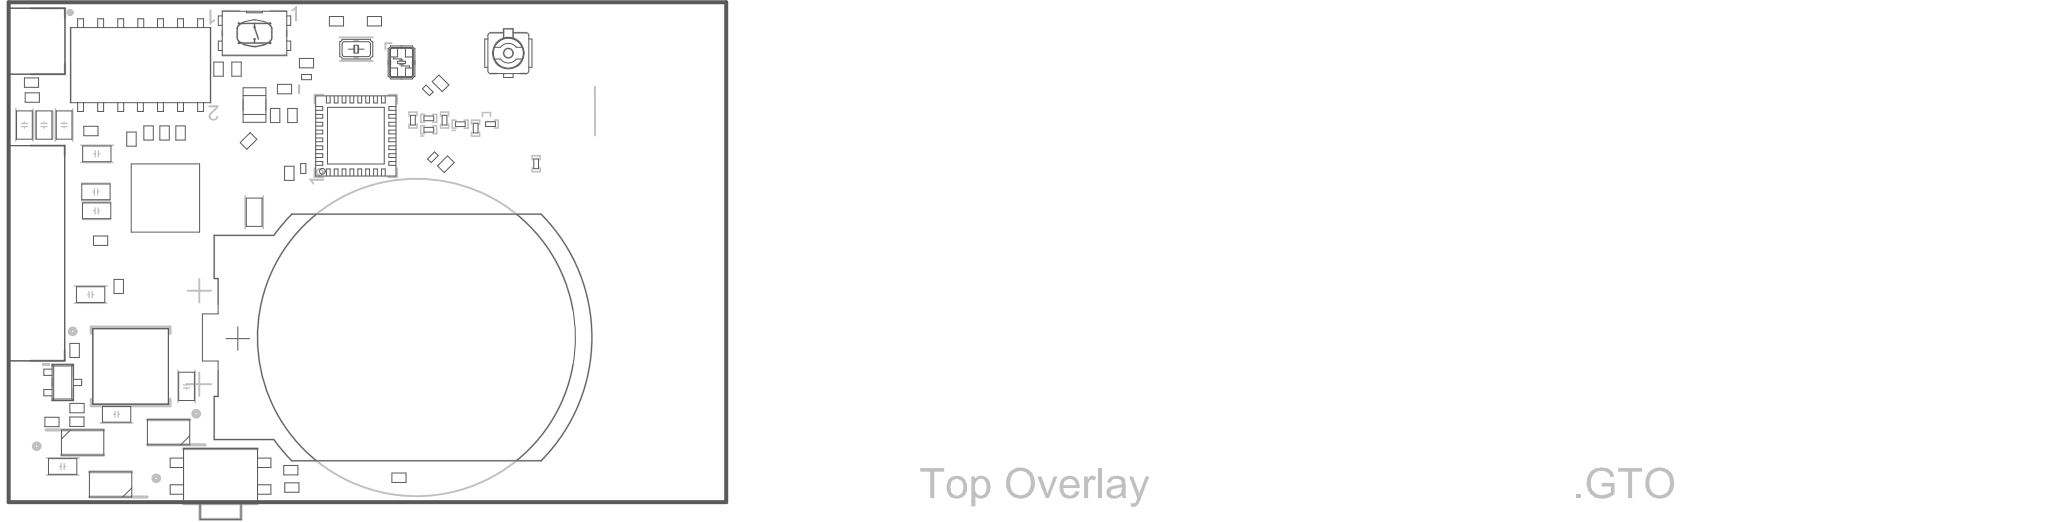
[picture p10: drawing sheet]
<svg xmlns="http://www.w3.org/2000/svg" width="434mm" height="110mm" viewBox="0 0 434 110" stroke-linecap="round" stroke-linejoin="round" font-family="sans-serif">
<g fill="none" stroke="#c0c0c0" stroke-width=".33">
<path d="M3.3 23v6.9M7 23v6.9M7.5 23.5v5.9M11.2 23.5v5.9M11.7 23v6.9M15.4 23v6.9M17.1 30.7h6.9M17.1 34.4h6.8M17.3 38.8h6M86.5 26.2v.9h1.7v-.9M86.5 24.6v-.9h1.7v.9M89 28.8h.7"/>
<path d="M89.9 24.2h-.9v1.7h.9M89.9 26.6h-.9v1.7h.9M91.6 26.6h.8v1.7h-.8M91.6 24.2h.8v1.7h-.8M93.2 26.2v.9h1.7v-.9M93.2 24.6v-.9h1.7v.9M95.7 27.6h.7M96.5 25.4h-.8v1.7h.8M98.2 25.4h.9v1.7h-.9M99.8 28v.8h1.7v-.8M99.8 26.3v-.9h1.7v.9M102.1 24.6v-.8h1.7v.8"/>
<path d="M104.6 25.4h.8v1.7h-.8M112.6 33.8v-.9h1.7v.9M112.6 35.5v.8h1.7v-.8M17.3 42.4h6M17.4 46.4h6M17.4 42.8h6M51.9 41.4v7M55.7 41.4v7M15.8 60.5h6.9M15.8 64.1h6.8M37.6 78.3v6.8M41.3 78.3v6.9"/>
<path d="M9.8 96.8h7M21.2 89.5h6.9M21.3 85.8h6.8M9.8 100.5h6.9"/>
</g>
<path d="M63.3 18v1.7" fill="none" stroke="#c0c0c0" stroke-width=".5"/>
<path d="M19.3 70.5v-1.3h16.7v1.3M9.7 91h12.3M13 96.3h9M18.9 99.8h9M19.3 84.5v1.3h16.7v-1.3M31.2 94.1h12.2M31.2 88.8h9M38.8 94.9h15.7M18.9 105.1h12.3M38.8 106.5h15.7M42.3 106.5v3.4h8.7v-3.4" fill="none" stroke="#c0c0c0" stroke-width=".67"/>
<path d="M1.8 4.2v9M6.5 1.7h7.3v2.1M13.8 13.6v2.1h-7.3M1.7 33.3v40.6M6.5 30.8h7.2v2.1M13.7 74.2v2.1h-7.2" fill="none" stroke="#c0c0c0" stroke-width=".51"/>
<g fill="none" stroke="#c0c0c0" stroke-width=".27">
<path d="M4.5 26.1h1.3M4.5 26.8h1.3M5.2 25.8v.3M5.2 26.8v.3M8.7 26.1h1.3M8.7 26.8h1.3M9.3 25.8v.3M9.3 26.8v.3M12.9 26.1h1.3M12.9 26.8h1.3M13.6 25.8v.3M13.6 26.8v.3"/>
<path d="M19.8 32.5h.4M20 39.9v1.4M20.2 31.9v1.3M20.6 39.9v1.4M20.8 32.5h.4M20.8 31.9v1.3M19.6 40.6h.4M19.8 44.6h.3M20.1 43.9v1.4M20.6 40.6h.4M20.8 43.9v1.4M20.8 44.6h.3"/>
<path d="M18.5 62.3h.3M18.8 61.7v1.3M19.5 62.3h.3M19.5 61.7v1.3M12.6 98.7h.3M12.9 98v1.3M13.6 98.7h.3M13.6 98v1.3M24 87.6h.3M24.3 87v1.3M25 87.6h.3M25 87v1.3"/>
<path d="M38.8 82.1h1.3M38.8 81.4h1.3M39.5 81.1v.3M39.5 82.1v.3"/>
</g>
<g fill="none" stroke="#c0c0c0" stroke-width=".4">
<path d="M14.9 5.8v15.9M44.6 5.8v15.9M47 2.3h3.6M47 6.4v1.2M47 11.8h13.7M50.2 6v2M50.5 4.9h6.7M50.5 9.1h6.7M51.9 9.5l1.7 .4 2.2-.4M53.9 4.9v.9l.8 2.5M53.9 8.3v.8M57.1 2.3h3.6"/>
<path d="M57.5 6v2M60.7 6.4v1.2M71.9 12.9h7M71.9 7.9h7M75 12.2h.8M75 8.6h.8M82.1 12.8v.8M82.6 12.8v.8M82.9 9.1h-1.3v1.4M84.9 10.2h.2M84.9 9.7h.2M84.9 16.2h.2"/>
<path d="M84.9 16.7h.2M87.3 12.8v.8M87.8 12.8v.8M103.8 15.6h1.3M103.8 6.9h2.8M106.6 8.1v-2h2v2M108.6 6.9h2.7M110.1 15.6h1.2M125.9 18.3v10.4M51.4 21.1v2.2M56.3 21.1v2.2M66.6 35.6v1.9h1.9"/>
<path d="M68.5 20h-1.9v1.9M82.1 20h1.9v1.9M84 35.6v1.9h-1.9M42.2 59v5M58 49.8h-12.7v9.1h.9v5.4M61.8 45.3h52.7M11 77.5v-.4h4.5v2.6M11 80v1.8M39.7 61.5h5M42.2 78.8v5M46.2 78.4v5.4h-.9v9.2h12.7M15.5 82.2v2.5h-4.5v-.4"/>
<path d="M39.7 81.3h5M61.8 97.5h52.7"/>
</g>
<path d="M8.9 76.8h1.6v.5h-1.6z" fill-rule="evenodd" fill="#c0c0c0"/>
<g fill="#c0c0c0">
<path d="M333.7 104.5h.9v.8h-.9z"/>
<path d="M336.8 99.6a3.3 3.3 0 0 1 4.4 .2l.4 1-.8 .2a2.07 2.07 0 0 0-3.5-.7 3.3 3.3 0 0 0 0 3.8 2.79 2.79 0 0 0 3.6 0v-1.2h-1.9v-.8h2.7v2.4a3.6 3.6 0 0 1-5.7-.8v-.1a4.2 4.2 0 0 1 .8-4z"/>
<path d="M342.5 99h5v.8h-2.1v5.5h-.8v-5.5h-2.1z"/>
<path d="M194.7 99h5.1v.8h-2.1v5.5h-.8v-5.5h-2.2z"/>
<path d="M219.5 100.8h.9l1.2 3.6 1.4-3.6h.8l-1.8 4.5h-.7z"/>
<path d="M229.4 100.8h.8v.7a1.06 1.06 0 0 1 1.4-.7l.4 .1-.3 .7a.89 .89 0 0 0-1-.1 .89 .89 0 0 0-.4 1v2.8h-.9z"/>
<path d="M232.4 99h.8v6.3h-.8z"/>
<path d="M239 100.8h.8l1.3 3.7 1.4-3.7h.7l-1.8 4.7a2.58 2.58 0 0 1-1.3 1.7l-.3 .1-.5-.2v-.7a.93 .93 0 0 0 1.3-.8l.1-.3z"/>
<path d="M44.2 22.3h2.1a2.96 2.96 0 0 1-1.5 1.8 .68 .68 0 0 0 .2 1.1h.4l.3-.2 .1-.4h.4a1.01 1.01 0 0 1-1.5 .8 1.01 1.01 0 0 1-.1-1.7l1.2-1h-1.6z"/>
<path d="M44.3 2h.5v2.6l.1-.3 .6-.2a.88 .88 0 0 1-.7 .8l-.2 .3h-.3z"/>
<path d="M65.4 37.8h3.2v.4h-2.5l.5 .7-.4 .1-.4-.6-.4-.3z"/>
<path d="M61.7 2l.6-.3 .3-.4h.3v3.2h-.5v-2.5l-.6 .4z"/>
<path d="M349.6 100.2a3.2 3.2 0 0 0 .5 4.2 2.1 2.1 0 0 0 2.2 .1 2.1 2.1 0 0 0 1.1-1.9 2.34 2.34 0 0 0-2.7-2.9zM348.7 100.1a3.2 3.2 0 0 1 3.8-.9 3.2 3.2 0 0 1 1.8 3.4 3.1 3.1 0 0 1-3.7 2.8 3.1 3.1 0 0 1-2.3-4z"/>
<path d="M201.4 101.8v.1a2.11 2.11 0 0 0 .4 2.7 1.33 1.33 0 0 0 2-1.1l.1-.2a1.71 1.71 0 0 0-1.3-2l-.6 .1zM201 101.1a2.27 2.27 0 0 1 2.7-.1 2.27 2.27 0 0 1 .9 2.5 2.19 2.19 0 0 1-2.5 1.9 2.19 2.19 0 0 1-1.8-2.6l.4-1.3z"/>
<path d="M205.6 100.8h.7v.6a1.73 1.73 0 0 1 1.8-.7 1.73 1.73 0 0 1 1.4 1.4 2.56 2.56 0 0 1-1.2 3.2 1.46 1.46 0 0 1-1.9-.4v2.2h-.8zM206.7 101.7a2.67 2.67 0 0 0 .1 2.9 1.3 1.3 0 0 0 1.4 0 1.3 1.3 0 0 0 .6-1.3 1.59 1.59 0 0 0-1.2-2h-.3z"/>
<path d="M214.4 100.2a3.2 3.2 0 0 0 .4 4.2 2.1 2.1 0 0 0 2.2 .1 2.1 2.1 0 0 0 1.1-1.9 2.34 2.34 0 0 0-2.6-2.9zM213.4 100.1a3.1 3.1 0 0 1 3.8-.9 3.1 3.1 0 0 1 1.8 3.4 3.1 3.1 0 0 1-3.7 2.8 3.1 3.1 0 0 1-2.3-4z"/>
<path d="M225.5 101.6l-.5 1h2.7a1.32 1.32 0 0 0-.8-1.2 1.32 1.32 0 0 0-1.4 .2zM224.7 101.4a2.21 2.21 0 0 1 2.6-.5 2.21 2.21 0 0 1 1.2 2.3h-3.5a1.36 1.36 0 0 0 1 1.6 1.36 1.36 0 0 0 1.7-.9l.8 .1a2.21 2.21 0 0 1-2.7 1.4 2.21 2.21 0 0 1-1.5-2.7z"/>
<path d="M235.1 103.7a.79 .79 0 0 0 .1 1 .79 .79 0 0 0 .9 .1 1.29 1.29 0 0 0 1.2-1.7l-1.6 .3zM234.7 101.2a2.41 2.41 0 0 1 3.4 .2l.1 .8v2.7l.2 .4h-.8l-.1-.5a2.25 2.25 0 0 1-3.2 0l-.1-.5a1.46 1.46 0 0 1 1.6-1.6l1.5-.2a.86 .86 0 0 0-.1-1 .86 .86 0 0 0-1-.2l-.7 .1-.4 .7h-.8z"/>
</g>
<circle cx="14.8" cy="2.6" r=".43" fill="none" stroke="#c0c0c0" stroke-width=".67"/>
<g fill="none" stroke="#c0c0c0" stroke-width=".4">
<path d="M50.2 8a2.3 2.3 0 0 0 1.7 1.5M51.5 4.7l-1.1 .7-.2 .6M56.3 4.7l1 .7 .2 .6M57.5 8a2.3 2.3 0 0 1-1.7 1.5M105 13.3l.7 .7M105 9.2a3.3 3.3 0 0 1 5.2 0M110.2 13.3l-.8 .7M61.8 45.3l-2 2.2-1.8 2.3M114.5 45.3a37 37 0 0 1 0 52.2M121.3 65.5a33.6 33.6 0 0 0-51.7-22.2 33.6 33.6 0 0 0 0 56.2 33.6 33.6 0 0 0 51.7-22.3M58 93l1.8 2.3 2 2.2"/>
<circle cx="50.5" cy="4.9" r=".08"/>
<circle cx="50.5" cy="9.1" r=".08"/>
<circle cx="53.9" cy="5.8" r=".08"/>
<circle cx="53.9" cy="8.3" r=".08"/>
<circle cx="57.2" cy="4.9" r=".08"/>
<circle cx="57.2" cy="9.1" r=".08"/>
<circle cx="107.6" cy="11.2" r="1"/>
<circle cx="67.6" cy="36.4" r=".67"/>
</g>
<g fill="none" stroke="#c0c0c0" stroke-width=".85">
<circle cx="15.4" cy="70.1" r=".6"/>
<circle cx="7.8" cy="94.4" r=".6"/>
<circle cx="41.5" cy="87.5" r=".6"/>
<circle cx="33.1" cy="101.2" r=".6"/>
</g>
<g fill="none" stroke="#5a5a5a" stroke-width=".21">
<path d="M1.8 1.7h12v14h-12zM1.8 1.7v14M5.2 16.5h3v2h-3zM5.3 19.6h3v2h-3zM14.9 5.8h29.7v15.9h-29.7zM16.4 5.8v-1.8h1.3v1.8M20.7 5.8v-1.8h1.2v1.8M24.9 5.8v-1.8h1.3v1.8M29.2 5.8v-1.8h1.2v1.8M33.3 5.8v-1.8h1.3v1.8M37.6 5.8v-1.8h1.2v1.8M41.8 5.8v-1.8h1.3v1.8"/>
<path d="M45.3 13.1h1.9v3h-1.9zM47 3.4h-.8v2h.8M47 8.7h-.8v2h.8M47 2.4h13.7v9.3h-13.7zM49.1 13.1h2v3h-2zM50.4 5.4a5.1 5.1 0 0 1 5.4-.9 2.31 2.31 0 0 1 1.7 1.5v2a2.3 2.3 0 0 1-1.7 1.5 5.1 5.1 0 0 1-5.4-.9l-.2-.6v-2zM50.5 9.1h6.7M50.5 4.9h6.7M51.4 18.6h4.9v7.3h-4.9zM52.2 2.4v.3h3.3v-.3M53.9 4.9v.9l.8 2.5M53.9 8.3v.8"/>
<path d="M58.7 17.8h3v2h-3zM60.7 3.4h.8v2h-.8M60.7 8.7h.8v2h-.8M63.4 12.4h3v2h-3zM63.8 15.8h2.1v1.1h-2.1zM69.7 3.5h3v2h-3zM71.9 8.8h.3l.2-.5h6l.2 .5h.3v3.2l-.4 .2-.1 .3h-6l-.2-.5h-.3zM72.5 9.1l.4-.3 5.2 .1 .3 .4-.1 2.4-.4 .3-5.3-.1-.2-.4zM73.7 10.4h1.2M74.9 9.6v1.6M75.1 9.6h.6v1.6h-.6zM75.9 10.4h1.2"/>
<path d="M75.9 9.6v1.6M77.7 3.5h3v2h-3zM82.1 10.2h.3l.2-.5h4.7l.3 .5h.2v6l-.4 .2-.1 .3h-4.7l-.2-.4-.3-.1zM82.5 10.3l.5-.2h4l.4 .2 .1 5.6-.3 .4-4.2 .1-.5-.3zM82.6 14.4h1.5v1.8M82.7 10.4l.3-.2h4l.3 .2v5.5l-.2 .3h-4.1l-.3-.2zM83.3 12.1v.4h1.7v.2M84.1 10.2v1.8h-1.5M84.1 13h1.7v.5h-1.7zM84.6 13.7h.8M84.6 12.7h.8M85 13.7v.3h1.6v.3"/>
<path d="M85.8 10.2v1.8h1.5M87.3 14.4h-1.5v1.8M89.4 18.8l.8-.8 1.5 1.5-.8 .7zM91.5 17.3l1.4-1.4 2.1 2.1-1.4 1.4zM103.3 8.3h-.7v5.9h.7M104.7 10h1.2a2.09 2.09 0 0 1 3.4 0h1.2M104.7 12.5h1.2a2.09 2.09 0 0 0 3.4 0h1.2M106.6 6.9h-2.8a.58 .58 0 0 0-.5 .6v7.5a.58 .58 0 0 0 .5 .6h7.5a.58 .58 0 0 0 .6-.6v-7.5a.58 .58 0 0 0-.6-.6h-2.7M106.6 8.1v-2h2v2M106.6 15.6v.8h2v-.8M111.9 8.3h.7v5.9h-.7M1.7 30.8h12v45.5h-12z"/>
<path d="M1.8 30.8v45.5M3.5 23.5h3.3v5.9h-3.3zM7.7 23.5h3.3v5.9h-3.3zM11.9 23.5h3.3v5.9h-3.3zM16.4 21.7v1.9h1.3v-1.9M17.3 38.9h6v3.4h-6zM17.5 30.9h6v3.3h-6zM17.7 26.7h3v2h-3zM20.7 21.7v1.9h1.2v-1.9M24.9 21.7v1.9h1.3v-1.9M26.8 27.9h2v3h-2zM27.8 34.7h14.4v14.4h-14.4z"/>
<path d="M29.1 21.7v1.9h1.2v-1.9M30.4 26.6h2v3h-2zM33.3 21.7v1.9h1.3v-1.9M33.8 26.6h2v3h-2zM37.2 26.6h2v3h-2zM37.6 21.7v1.9h1.2v-1.9M41.8 21.7v1.9h1.3v-1.9M50.8 30.2l2.1-2.1 1.5 1.4-2.2 2.1zM51.4 20.2h4.9M51.4 24.2h4.9M57.2 22.9h2v3h-2zM60.2 35.2h2v3h-2z"/>
<path d="M60.9 22.9h2v3h-2zM63.6 34.6h1.1v2.1h-1.1zM66.8 22.5h1.5v.8h-1.5M66.8 24.2h1.5v.8h-1.5M66.8 25.9h1.5v.8h-1.5M66.8 27.5h1.5v.8h-1.5M66.8 29.2h1.5v.8h-1.5M66.8 30.9h1.5v.7h-1.5M66.8 32.5h1.5v.8h-1.5M66.8 34.2h1.5v.8h-1.5M66.8 20.3h17v16.9h-17zM69.1 20.3v1.5h.8v-1.5"/>
<path d="M69.1 37.2v-1.5h.8v1.5M69.3 22.7h12v12h-12zM70.7 20.3v1.5h.8v-1.5M70.7 37.2v-1.5h.8v1.5M72.4 20.3v1.5h.8v-1.5M72.4 37.2v-1.5h.8v1.5M74.1 20.3v1.5h.8v-1.5M74.1 37.2v-1.5h.8v1.5M75.7 20.3v1.5h.8v-1.5M75.7 37.2v-1.5h.8v1.5M77.4 20.3v1.5h.8v-1.5M77.4 37.2v-1.5h.8v1.5"/>
<path d="M79.1 20.3v1.5h.8v-1.5M79.1 37.2v-1.5h.8v1.5M80.7 20.3v1.5h.8v-1.5M80.7 37.2v-1.5h.8v1.5M83.8 22.5h-1.5v.8h1.5M83.8 24.2h-1.5v.8h1.5M83.8 25.9h-1.5v.8h1.5M83.8 27.5h-1.5v.8h1.5M83.8 29.2h-1.5v.8h1.5M83.8 30.9h-1.5v.7h1.5M83.8 32.5h-1.5v.8h1.5M83.8 34.2h-1.5v.8h1.5"/>
<path d="M86.9 24.4h1v2h-1zM89.7 26.9h2.1v1h-2.1zM89.7 24.5h2.1v1h-2.1zM90.5 33.6l1.5-1.5 .7 .8-1.4 1.5zM92.6 35.1l2.1-2.1 1.4 1.4-2.1 2.1zM93.6 24.4h1v2h-1zM96.4 25.8h2v1h-2zM100.2 26.1h1v2h-1zM102.8 25.8h2v1h-2zM113 33.6h1v2.1h-1zM17.4 42.9h6v3.4h-6zM19.8 49.9h3v2h-3z"/>
<path d="M24.1 59.1h2v3h-2zM52.1 41.9h3.4v6h-3.4zM67 45.3a33.5 33.5 0 0 0 0 52.2M109.3 45.3a33.5 33.5 0 0 1 0 52.2M11 77.1v7.6M11 78.1h-1.7v1.3h1.7M11 77.1l.4 .3M11 77.1h4.5M11.4 77.4h3.8M11.4 77.4v7M14.8 72.6h2v3h-2zM15.2 77.4v7"/>
<path d="M15.5 77.1l-.3 .3M15.5 77.1v7.6M16.2 60.7h6v3.3h-6zM19.6 69.5h16v16h-16zM37.8 78.7h3.3v6h-3.3zM47.8 71.6h5M50.3 69.1v5M9.5 88.3h3v2h-3zM10.3 97h6v3.3h-6zM11 82.4h-1.7v1.3h1.7M11 84.7h4.5M11.4 84.4l-.4 .3"/>
<path d="M11.4 84.4h3.8M13 91h9v5.3h-9zM14.8 88.2h3v2h-3zM14.8 85.3h3v2h-3zM14.9 91l-1.9 1.9M15.2 84.4l.3 .3M15.5 80.2h1.8v1.4h-1.8M18.9 99.8h9v5.3h-9zM21.7 86h6v3.3h-6zM31.2 88.8h9v5.3h-9zM38.8 94.9h15.7v11.6h-15.7zM38.8 96.9h-2.8v2h2.8"/>
<path d="M40.2 92.2l-2 1.9M54.5 96.9h2.8v2h-2.8M58 93h-12.7v-9.2h.9v-7.4h-3.4v-10h3.4v-7.5h-.9v-9.1h12.7l1.8-2.3 2-2.2h52.7a37 37 0 0 1 0 52.2h-52.7l-2-2.2-1.8-2.3M60.1 98.5h2.9v2h-2.9zM27.9 103.2l-1.9 1.9M38.8 106.2h15.7M38.8 102.6h-2.8v1.9h2.8M42.3 106.5v3.4h8.7v-3.4M54.5 102.6h2.8v1.9h-2.8M60.3 102.1h3v2h-3zM82.9 100.1h3v2h-3z"/>
<circle cx="50.5" cy="4.9" r=".08"/>
<circle cx="50.5" cy="9.1" r=".08"/>
<circle cx="53.9" cy="5.8" r=".08"/>
<circle cx="53.9" cy="8.3" r=".08"/>
<circle cx="57.2" cy="4.9" r=".08"/>
<circle cx="57.2" cy="9.1" r=".08"/>
<circle cx="107.6" cy="11.2" r="1"/>
<circle cx="107.6" cy="11.2" r="3.2"/>
<circle cx="107.6" cy="11.2" r="3.3"/>
<circle cx="68.2" cy="36.2" r=".6"/>
</g>
<path d="M1.8 .5h151.9v105.7h-151.9z" fill="none" stroke="#5a5a5a" stroke-width=".85"/>
</svg>
